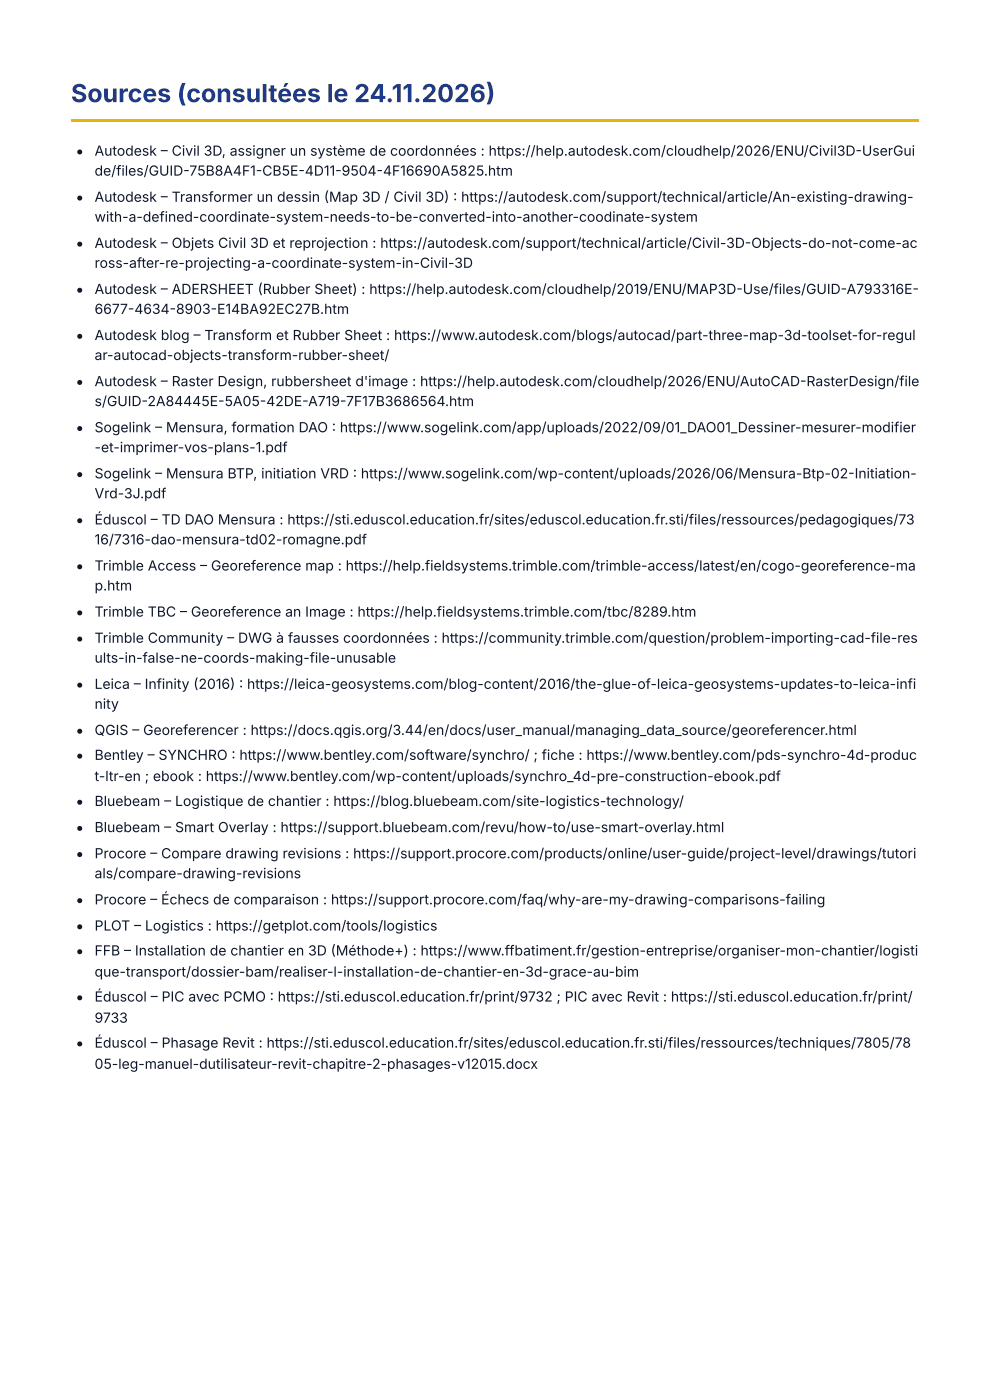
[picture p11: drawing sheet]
<svg xmlns="http://www.w3.org/2000/svg" width="210mm" height="297mm" viewBox="0 0 210 297" stroke-linecap="round" stroke-linejoin="round" font-family="sans-serif">
<defs><g id="words">
<text font-size="5.3" fill="#1e3a8a" x="15.1" y="21.7">Sources (consultées le 24.11.2026)</text>
<g font-size="3" fill="#0f172a">
<text x="20.1" y="33.1">Autodesk – Civil 3D, assigner un système de coordonnées : https://help.autodesk.com/cloudhelp/2026/ENU/Civil3D-UserGui</text>
<text x="20.1" y="37.3">de/files/GUID-75B8A4F1-CB5E-4D11-9504-4F16690A5825.htm</text>
<text x="20.1" y="42.9">Autodesk – Transformer un dessin (Map 3D / Civil 3D) : https://autodesk.com/support/technical/article/An-existing-drawing-</text>
<text x="20.1" y="47.1">with-a-defined-coordinate-system-needs-to-be-converted-into-another-coodinate-system</text>
<text x="20.1" y="52.7">Autodesk – Objets Civil 3D et reprojection : https://autodesk.com/support/technical/article/Civil-3D-Objects-do-not-come-ac</text>
<text x="20.1" y="56.9">ross-after-re-projecting-a-coordinate-system-in-Civil-3D</text>
<text x="20.1" y="62.4">Autodesk – ADERSHEET (Rubber Sheet) : https://help.autodesk.com/cloudhelp/2019/ENU/MAP3D-Use/files/GUID-A793316E-</text>
<text x="20.1" y="66.7">6677-4634-8903-E14BA92EC27B.htm</text>
<text x="20.1" y="72.2">Autodesk blog – Transform et Rubber Sheet : https://www.autodesk.com/blogs/autocad/part-three-map-3d-toolset-for-regul</text>
<text x="20.1" y="76.5">ar-autocad-objects-transform-rubber-sheet/</text>
<text x="20.1" y="82">Autodesk – Raster Design, rubbersheet d'image : https://help.autodesk.com/cloudhelp/2026/ENU/AutoCAD-RasterDesign/file</text>
<text x="20.1" y="86.3">s/GUID-2A84445E-5A05-42DE-A719-7F17B3686564.htm</text>
<text x="20.1" y="91.8">Sogelink – Mensura, formation DAO : https://www.sogelink.com/app/uploads/2022/09/01_DAO01_Dessiner-mesurer-modifier</text>
<text x="20.1" y="96">-et-imprimer-vos-plans-1.pdf</text>
<text x="20.1" y="101.6">Sogelink – Mensura BTP, initiation VRD : https://www.sogelink.com/wp-content/uploads/2026/06/Mensura-Btp-02-Initiation-</text>
<text x="20.1" y="105.8">Vrd-3J.pdf</text>
<text x="20.1" y="111.4">Éduscol – TD DAO Mensura : https://sti.eduscol.education.fr/sites/eduscol.education.fr.sti/files/ressources/pedagogiques/73</text>
<text x="20.1" y="115.6">16/7316-dao-mensura-td02-romagne.pdf</text>
<text x="20.1" y="121.2">Trimble Access – Georeference map : https://help.fieldsystems.trimble.com/trimble-access/latest/en/cogo-georeference-ma</text>
<text x="20.1" y="125.4">p.htm</text>
<text x="20.1" y="131">Trimble TBC – Georeference an Image : https://help.fieldsystems.trimble.com/tbc/8289.htm</text>
<text x="20.1" y="136.5">Trimble Community – DWG à fausses coordonnées : https://community.trimble.com/question/problem-importing-cad-file-res</text>
<text x="20.1" y="140.8">ults-in-false-ne-coords-making-file-unusable</text>
<text x="20.1" y="146.3">Leica – Infinity (2016) : https://leica-geosystems.com/blog-content/2016/the-glue-of-leica-geosystems-updates-to-leica-infi</text>
<text x="20.1" y="150.5">nity</text>
<text x="20.1" y="156.1">QGIS – Georeferencer : https://docs.qgis.org/3.44/en/docs/user_manual/managing_data_source/georeferencer.html</text>
<text x="20.1" y="161.4">Bentley – SYNCHRO : https://www.bentley.com/software/synchro/ ; fiche : https://www.bentley.com/pds-synchro-4d-produc</text>
<text x="20.1" y="165.9">t-ltr-en ; ebook : https://www.bentley.com/wp-content/uploads/synchro_4d-pre-construction-ebook.pdf</text>
<text x="20.1" y="171.2">Bluebeam – Logistique de chantier : https://blog.bluebeam.com/site-logistics-technology/</text>
<text x="20.1" y="176.7">Bluebeam – Smart Overlay : https://support.bluebeam.com/revu/how-to/use-smart-overlay.html</text>
<text x="20.1" y="182.3">Procore – Compare drawing revisions : https://support.procore.com/products/online/user-guide/project-level/drawings/tutori</text>
<text x="20.1" y="186.5">als/compare-drawing-revisions</text>
<text x="20.1" y="192.1">Procore – Échecs de comparaison : https://support.procore.com/faq/why-are-my-drawing-comparisons-failing</text>
<text x="20.1" y="197.6">PLOT – Logistics : https://getplot.com/tools/logistics</text>
<text x="20.1" y="202.9">FFB – Installation de chantier en 3D (Méthode+) : https://www.ffbatiment.fr/gestion-entreprise/organiser-mon-chantier/logisti</text>
<text x="20.1" y="207.4">que-transport/dossier-bam/realiser-l-installation-de-chantier-en-3d-grace-au-bim</text>
<text x="20.1" y="212.7">Éduscol – PIC avec PCMO : https://sti.eduscol.education.fr/print/9732 ; PIC avec Revit : https://sti.eduscol.education.fr/print/</text>
<text x="20.1" y="217.2">9733</text>
<text x="20.1" y="222.5">Éduscol – Phasage Revit : https://sti.eduscol.education.fr/sites/eduscol.education.fr.sti/files/ressources/techniques/7805/78</text>
<text x="20.1" y="227">05-leg-manuel-dutilisateur-revit-chapitre-2-phasages-v12015.docx</text>
</g>
</g></defs>
<path d="M15.1 25.4h180v.5h-180z" fill="#eab308"/>
<g fill="#0f172a">
<circle cx="16.9" cy="32.3" r=".53"/>
<circle cx="16.9" cy="42.1" r=".53"/>
<circle cx="16.9" cy="51.9" r=".53"/>
<circle cx="16.9" cy="61.6" r=".53"/>
<circle cx="16.9" cy="71.4" r=".53"/>
<circle cx="16.9" cy="81.2" r=".53"/>
<circle cx="16.9" cy="91" r=".53"/>
<circle cx="16.9" cy="100.8" r=".53"/>
<circle cx="16.9" cy="110.6" r=".53"/>
<circle cx="16.9" cy="120.4" r=".53"/>
<circle cx="16.9" cy="130.2" r=".53"/>
<circle cx="16.9" cy="135.7" r=".53"/>
<circle cx="16.9" cy="145.5" r=".53"/>
<circle cx="16.9" cy="155.3" r=".53"/>
<circle cx="16.9" cy="160.6" r=".53"/>
<circle cx="16.9" cy="170.4" r=".53"/>
<circle cx="16.9" cy="175.9" r=".53"/>
<circle cx="16.9" cy="181.5" r=".53"/>
<circle cx="16.9" cy="191.3" r=".53"/>
<circle cx="16.9" cy="196.8" r=".53"/>
<circle cx="16.9" cy="202.1" r=".53"/>
<circle cx="16.9" cy="211.9" r=".53"/>
<circle cx="16.9" cy="221.7" r=".53"/>
</g>
<use href="#words"/>
</svg>
